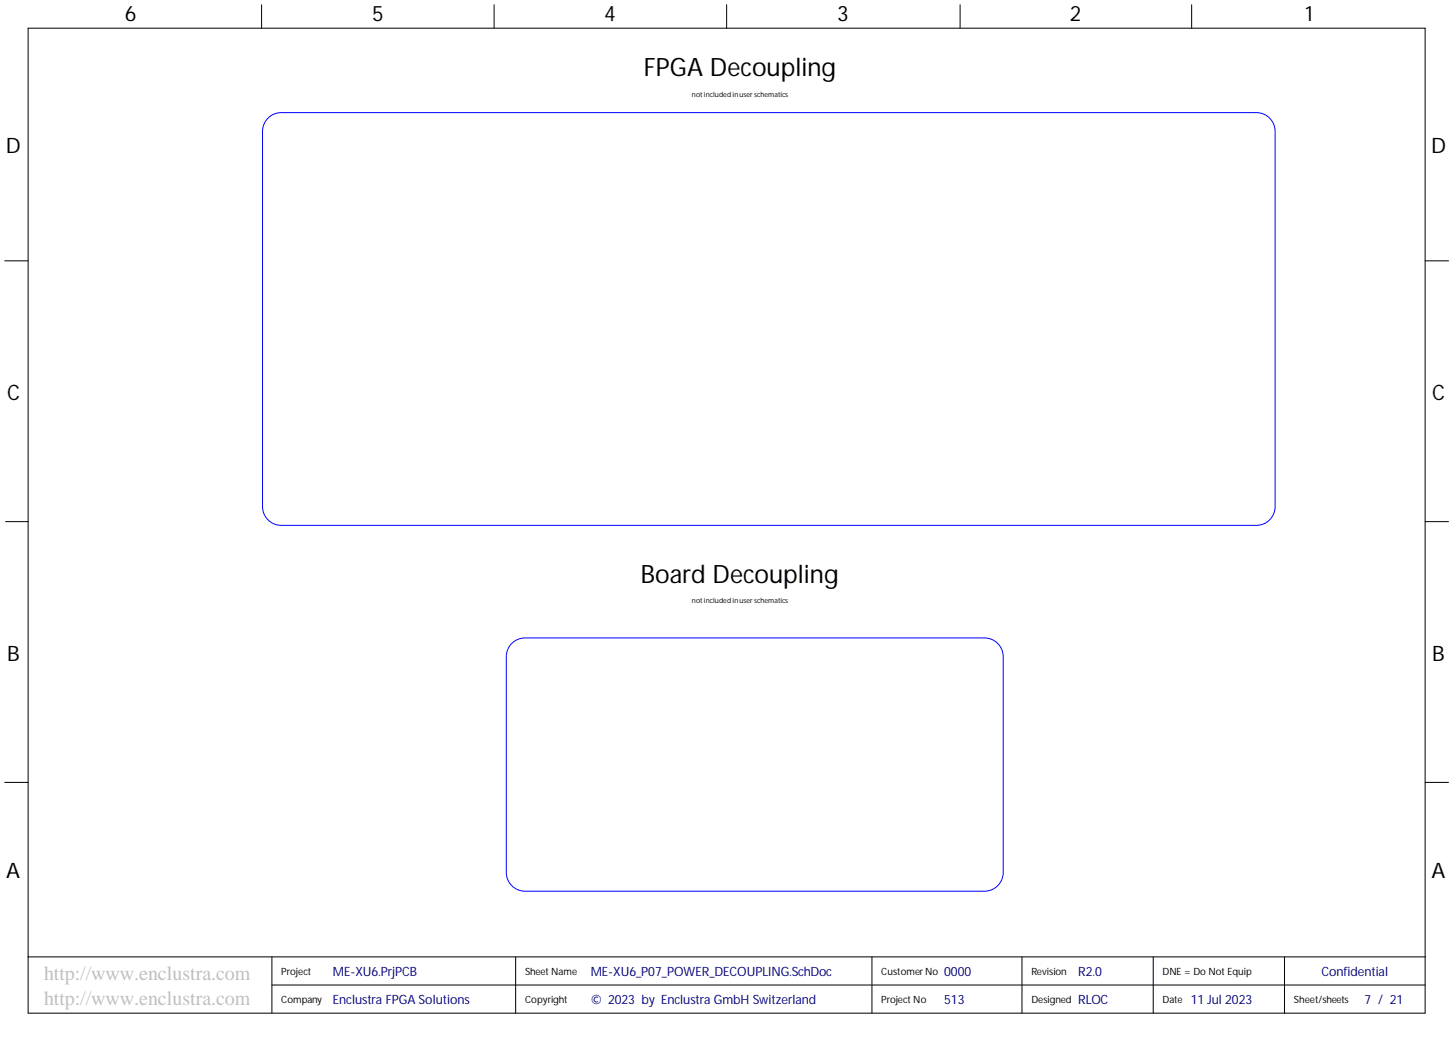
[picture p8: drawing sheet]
<svg xmlns="http://www.w3.org/2000/svg" width="393mm" height="282mm" viewBox="0 0 393 282" stroke-linecap="round" stroke-linejoin="round" font-family="sans-serif">
<defs><g id="words">
<g font-size="6.9">
<text x="174.2" y="20.7">FPGA Decoupling</text>
<text x="173.4" y="157.7">Board Decoupling</text>
</g>
<g font-size="5.8">
<text x="33.7" y="5.7">6</text>
<text x="100.7" y="5.7">5</text>
<text x="163.4" y="5.7">4</text>
<text x="226.5" y="5.7">3</text>
<text x="289.4" y="5.7">2</text>
<text x="353.1" y="5.7">1</text>
<text x="1.6" y="41.5">D</text>
<text x="387.1" y="41.5">D</text>
<text x="1.9" y="108.2">C</text>
<text x="387.5" y="108.2">C</text>
<text x="1.9" y="178.7">B</text>
<text x="387.5" y="178.7">B</text>
<text x="1.7" y="237.6">A</text>
<text x="387.2" y="237.6">A</text>
</g>
<g font-size="5.5" fill="#c0c0c0">
<text x="11.9" y="265">http://www.enclustra.com</text>
<text x="11.9" y="271.9">http://www.enclustra.com</text>
</g>
<g font-size="3.5" fill="#000080">
<text x="90" y="264.1">ME-XU6.PrjPCB</text>
<text x="159.8" y="264.1">ME-XU6_P07_POWER_DECOUPLING.SchDoc</text>
<text x="255.4" y="264.1">0000</text>
<text x="357.5" y="264.1">Confidential</text>
<text x="90" y="271.7">Enclustra FPGA Solutions</text>
<text x="159.8" y="271.7">© 2023 by Enclustra GmbH Switzerland</text>
<text x="255.4" y="271.7">513</text>
<text x="291.7" y="271.7">RLOC</text>
<text x="322.1" y="271.7">11 Jul 2023</text>
<text x="369.1" y="271.7">7 / 21</text>
</g>
<text font-size="3.5" fill="#00007c" x="291.7" y="264.1">R2.0</text>
<g font-size="2.7">
<text x="76.1" y="263.8">Project</text>
<text x="142" y="263.8">Sheet Name</text>
<text x="238.4" y="263.8">CustomerNo</text>
<text x="279" y="263.8">Revision</text>
<text x="314.5" y="263.8">DNE = Do Not Equip</text>
<text x="76.1" y="271.4">Company</text>
<text x="142" y="271.4">Copyright</text>
<text x="238.4" y="271.4">Project No</text>
<text x="279" y="271.4">Designed</text>
<text x="314.5" y="271.4">Date</text>
<text x="350" y="271.4">Sheet/sheets</text>
</g>
<g font-size="1.9">
<text x="187.2" y="26.2">notincluded in userschematics</text>
<text x="187.2" y="163.2">notincluded in userschematics</text>
</g>
</g></defs>
<g fill="none" stroke="#000" stroke-width=".27">
<path d="M7.6 7.6h377.9v266.5h-377.9zM70.8 1.3v6.3M133.7 1.3v6.3M196.6 1.3v6.3M259.7 1.3v6.3M322.4 1.3v6.3M1.3 70.6h6.3M385.5 70.6h6.4M1.5 141.1h6.1M385.5 141.1h6.4M1.3 211.6h6.3M385.5 211.6h6.4"/>
<path d="M7.6 258.8h377.9M73.6 258.8v15.3M139.5 258.8v15.3M235.9 258.8v15.3M276.5 258.8v15.3M312 258.8v15.3M347.5 258.8v15.3M73.6 266.5h311.9"/>
</g>
<path d="M72.8 31.7a5.1 5.1 0 0 1 3.3-1.2h263.8a5.1 5.1 0 0 1 5.1 5v101.5a5.1 5.1 0 0 1-5.1 5.1h-263.8a5.1 5.1 0 0 1-5.1-5.1v-101.5a5.1 5.1 0 0 1 1.8-3.8zM138.8 173.8a5.1 5.1 0 0 1 3.2-1.2h124.3a5.1 5.1 0 0 1 5.1 5v58.4a5.1 5.1 0 0 1-5.1 5.1h-124.3a5.1 5.1 0 0 1-5-5.1v-58.4a5.1 5.1 0 0 1 1.8-3.8z" fill="none" stroke="#00f" stroke-width=".27"/>
<use href="#words"/>
</svg>
